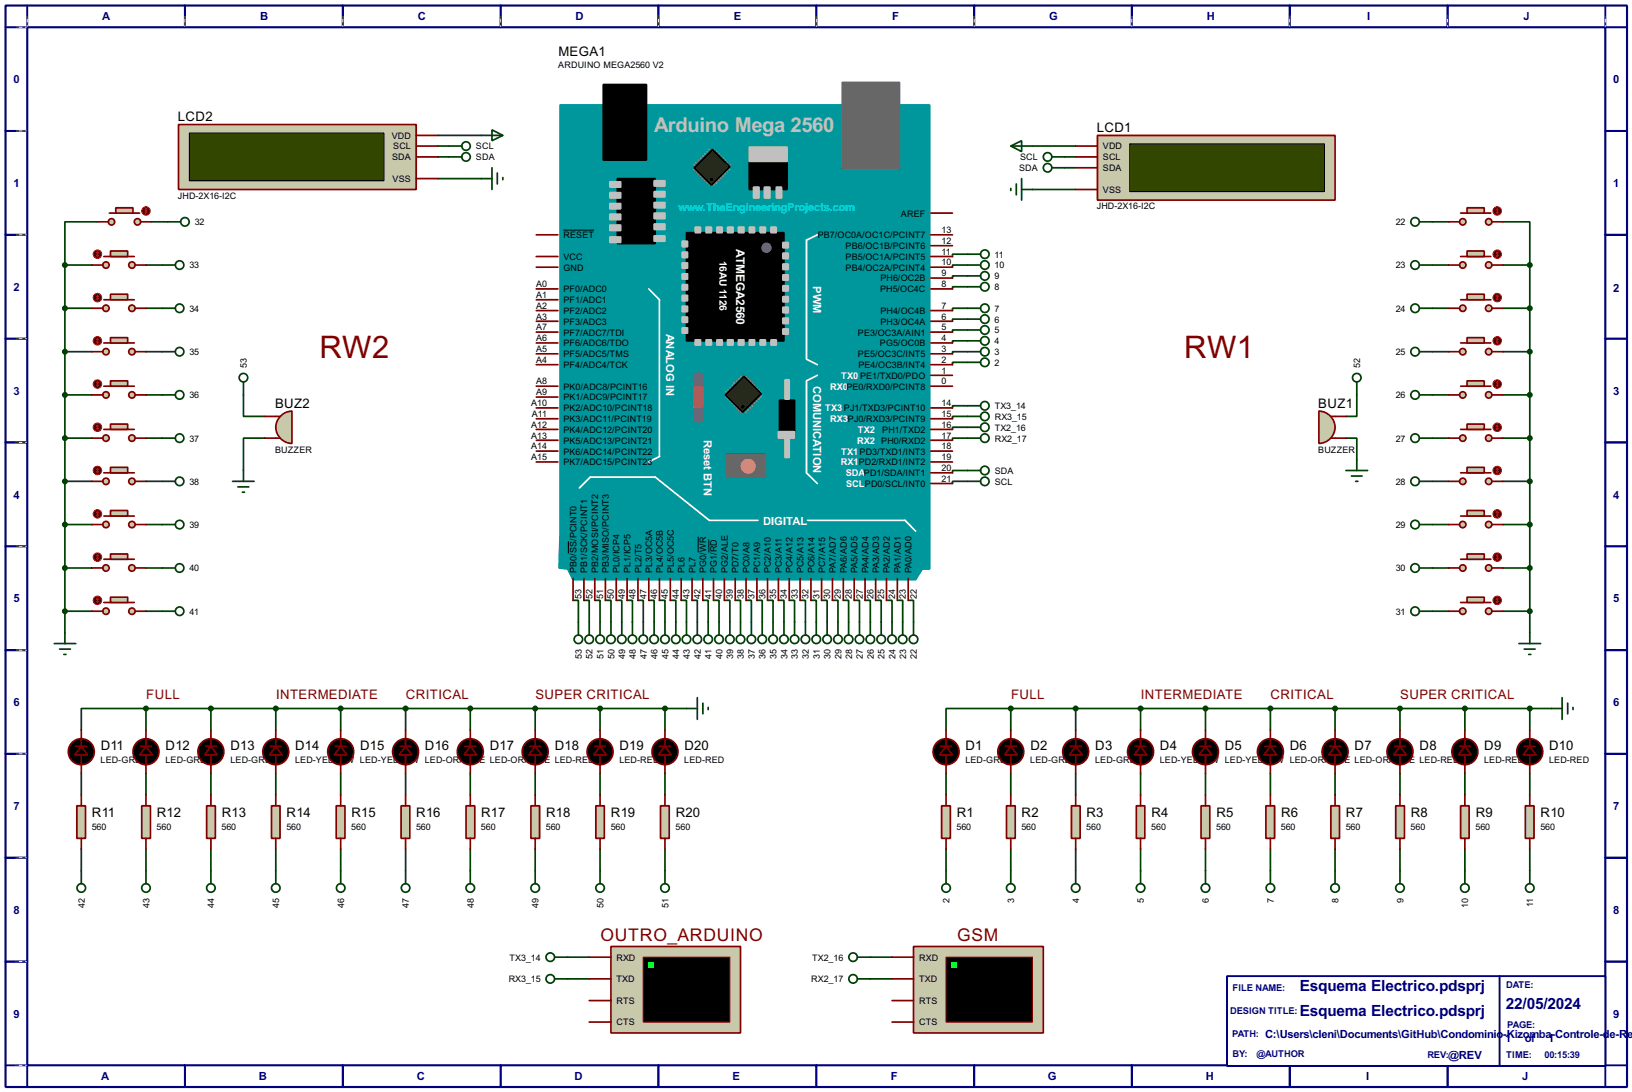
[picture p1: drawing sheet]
<svg xmlns="http://www.w3.org/2000/svg" width="383mm" height="256mm" viewBox="0 0 383 256" stroke-linecap="round" stroke-linejoin="round" font-family="sans-serif">
<defs><g id="words">
<g font-size="8.2" fill="#800000">
<text x="75.1" y="84.2">RW2</text>
<text x="278.3" y="84.2">RW1</text>
</g>
<text font-size="5.4" fill="#c0c0c0" x="153.7" y="31">Arduino Mega 2560</text>
<g font-size="4.6" fill="#800000">
<text x="141.1" y="221">OUTRO_ARDUINO</text>
<text x="224.9" y="221">GSM</text>
</g>
<g font-size="4.1" fill="#000080">
<text x="305.4" y="232.9">Esquema Electrico.pdsprj</text>
<text x="305.4" y="238.7">Esquema Electrico.pdsprj</text>
<text x="353.9" y="236.9">22/05/2024</text>
</g>
<g font-size="3.5">
<text x="131.2" y="13.1">MEGA1</text>
<text x="41.8" y="28.5">LCD2</text>
<text x="257.7" y="31">LCD1</text>
<text x="64.7" y="95.8">BUZ2</text>
<text x="309.8" y="95.8">BUZ1</text>
<text x="23.7" y="176.2">D11</text>
<text x="38.9" y="176.2">D12</text>
<text x="54.2" y="176.2">D13</text>
<text x="69.4" y="176.2">D14</text>
<text x="84.6" y="176.2">D15</text>
<text x="99.9" y="176.2">D16</text>
<text x="115.1" y="176.2">D17</text>
<text x="130.4" y="176.2">D18</text>
<text x="145.6" y="176.2">D19</text>
<text x="160.8" y="176.2">D20</text>
<text x="226.9" y="176.2">D1</text>
<text x="242.1" y="176.2">D2</text>
<text x="257.4" y="176.2">D3</text>
<text x="272.6" y="176.2">D4</text>
<text x="287.8" y="176.2">D5</text>
<text x="303.1" y="176.2">D6</text>
<text x="318.3" y="176.2">D7</text>
<text x="333.6" y="176.2">D8</text>
<text x="348.8" y="176.2">D9</text>
<text x="364" y="176.2">D10</text>
<text x="21.6" y="192">R11</text>
<text x="36.9" y="192">R12</text>
<text x="52.1" y="192">R13</text>
<text x="67.4" y="192">R14</text>
<text x="82.6" y="192">R15</text>
<text x="97.8" y="192">R16</text>
<text x="113.1" y="192">R17</text>
<text x="128.3" y="192">R18</text>
<text x="143.6" y="192">R19</text>
<text x="158.8" y="192">R20</text>
<text x="224.8" y="192">R1</text>
<text x="240.1" y="192">R2</text>
<text x="255.3" y="192">R3</text>
<text x="270.6" y="192">R4</text>
<text x="285.8" y="192">R5</text>
<text x="301" y="192">R6</text>
<text x="316.3" y="192">R7</text>
<text x="331.5" y="192">R8</text>
<text x="346.8" y="192">R9</text>
<text x="362" y="192">R10</text>
</g>
<g font-size="3.5" fill="#800000">
<text x="34.4" y="164.2">FULL</text>
<text x="64.9" y="164.2">INTERMEDIATE</text>
<text x="95.4" y="164.2">CRITICAL</text>
<text x="125.8" y="164.2">SUPER CRITICAL</text>
<text x="237.6" y="164.2">FULL</text>
<text x="268.1" y="164.2">INTERMEDIATE</text>
<text x="298.6" y="164.2">CRITICAL</text>
<text x="329" y="164.2">SUPER CRITICAL</text>
</g>
<text font-size="3.2" fill="#fff" x="173" y="58.5" transform="rotate(90 173 58.5)">ATMEGA2560</text>
<g font-size="3" fill="#000080">
<text x="24" y="4.6">A</text>
<text x="61.1" y="4.6">B</text>
<text x="98.2" y="4.6">C</text>
<text x="135.2" y="4.6">D</text>
<text x="172.4" y="4.6">E</text>
<text x="209.6" y="4.6">F</text>
<text x="246.5" y="4.6">G</text>
<text x="283.6" y="4.6">H</text>
<text x="321.2" y="4.6">I</text>
<text x="358" y="4.6">J</text>
<text x="3.2" y="19.5">0</text>
<text x="379.1" y="19.5">0</text>
<text x="3.2" y="44">1</text>
<text x="379.1" y="44">1</text>
<text x="3.2" y="68.4">2</text>
<text x="379.1" y="68.6">2</text>
<text x="3.2" y="92.7">3</text>
<text x="379.1" y="92.7">3</text>
<text x="3.2" y="117.1">4</text>
<text x="379.1" y="117.1">4</text>
<text x="3.2" y="141.5">5</text>
<text x="379.1" y="141.5">5</text>
<text x="3.2" y="165.9">6</text>
<text x="379.1" y="165.9">6</text>
<text x="3.2" y="190.3">7</text>
<text x="379.1" y="190.3">7</text>
<text x="3.2" y="214.7">8</text>
<text x="379.1" y="214.7">8</text>
<text x="3.2" y="239.1">9</text>
<text x="379.1" y="239.1">9</text>
<text x="297.2" y="243.8">C:\Users\cleni\Documents\GitHub\Condominio</text>
<text x="353.2" y="243.8">-Kizomba-Controle-de-R</text>
<text x="353.7" y="244.8">1</text>
<text x="358.3" y="244.8">of</text>
<text x="363.8" y="244.8">1</text>
<text x="382.4" y="243.8">e</text>
<text x="340.3" y="248.8">@REV</text>
<text x="23.8" y="253.8">A</text>
<text x="60.8" y="253.8">B</text>
<text x="97.9" y="253.8">C</text>
<text x="135" y="253.8">D</text>
<text x="172.1" y="253.8">E</text>
<text x="209.3" y="253.8">F</text>
<text x="246.2" y="253.8">G</text>
<text x="283.3" y="253.8">H</text>
<text x="321" y="253.8">I</text>
<text x="357.7" y="253.8">J</text>
</g>
<text font-size="3" fill="#0ff" x="159.4" y="49.5">www.TheEngineeringProjects.com</text>
<g font-size="3" fill="#fff">
<text x="191.1" y="67.2" transform="rotate(90 191.1 67.2)">PWM</text>
<text x="156.5" y="78.3" transform="rotate(90 156.5 78.3)">ANALOG IN</text>
<text x="191.1" y="90.6" transform="rotate(90 191.1 90.6)">COMUNICATION</text>
<text x="165.4" y="103.4" transform="rotate(90 165.4 103.4)">Reset BTN</text>
<text x="179.3" y="123.2">DIGITAL</text>
</g>
<text font-size="2.7" fill="#fff" x="169" y="61.3" transform="rotate(90 169 61.3)">16AU 1126</text>
<g font-size="2.5" fill="#fff">
<text x="197.7" y="88.9">TX0PE1/TXD0/PDO</text>
<text x="195.1" y="91.5">RX0PE0/RXD0/PCINT8</text>
<text x="193.9" y="96.6">TX3PJ1/TXD3/PCINT10</text>
<text x="195.1" y="99.2">RX3PJ0/RXD3/PCINT9</text>
<text x="201.5" y="101.7">TX2</text>
<text x="197.7" y="106.8">TX1PD3/TXD1/INT3</text>
<text x="201.4" y="104.2">RX2 PH0/RXD2</text>
<text x="197.6" y="109.3">RX1PD2/RXD1/INT2</text>
<text x="198.7" y="111.9">SDAPD1/SDA/INT1</text>
<text x="198.8" y="114.4">SCLPD0/SCL/INT0</text>
</g>
<g font-size="2.5" fill="#000080">
<text x="289.6" y="232.7">FILE NAME:</text>
<text x="353.9" y="232.1">DATE:</text>
<text x="289" y="238.2">DESIGN TITLE:</text>
<text x="289.5" y="243.6">PATH:</text>
<text x="354.1" y="241.5">PAGE:</text>
<text x="289.6" y="248.4">BY:</text>
<text x="295.2" y="248.4">@AUTHOR</text>
<text x="335.4" y="248.6">REV:</text>
<text x="353.9" y="248.6">TIME:</text>
<text x="362.9" y="248.6">00:15:39</text>
</g>
<g font-size="2.4">
<text x="131.2" y="16.1">ARDUINO MEGA2560 V2</text>
<text x="92" y="32.6">VDD</text>
<text x="92.4" y="35.1">SCL</text>
<text x="111.8" y="35.1">SCL</text>
<text x="259.1" y="35.1">VDD</text>
<text x="92.1" y="37.7">SDA</text>
<text x="111.8" y="37.7">SDA</text>
<text x="239.4" y="40.2">SDA</text>
<text x="239.7" y="37.7">SCL</text>
<text x="259.1" y="37.7">SCL</text>
<text x="259.1" y="40.2">SDA</text>
<text x="41.8" y="46.7">JHD-2X16-I2C</text>
<text x="92.2" y="42.7">VSS</text>
<text x="259.1" y="45.3">VSS</text>
<text x="45.8" y="52.9">32</text>
<text x="211.7" y="50.8">AREF</text>
<text x="257.7" y="49.2">JHD-2X16-I2C</text>
<text x="328" y="52.9">22</text>
<text x="132.4" y="56">RESET</text>
<text x="192.1" y="56">PB7/OC0A/OC1C/PCINT7</text>
<text x="198.7" y="58.5">PB6/OC1B/PCINT6</text>
<text x="221.3" y="59.9">11</text>
<text x="221.3" y="57.3">12</text>
<text x="221.3" y="54.7">13</text>
<text x="44.5" y="63.1">33</text>
<text x="132.4" y="61">VCC</text>
<text x="132.4" y="63.5">GND</text>
<text x="198.7" y="63.5">PB4/OC2A/PCINT4</text>
<text x="198.7" y="61">PB5/OC1A/PCINT5</text>
<text x="221.3" y="64.9">9</text>
<text x="221.3" y="62.4">10</text>
<text x="233.7" y="65.6">9</text>
<text x="233.7" y="63.1">10</text>
<text x="233.7" y="60.5">11</text>
<text x="328" y="63.1">23</text>
<text x="126" y="70">A1</text>
<text x="126" y="67.4">A0</text>
<text x="132.4" y="71.2">PF1/ADC1</text>
<text x="132.4" y="68.7">PF0/ADC0</text>
<text x="206.8" y="68.7">PH5/OC4C</text>
<text x="206.9" y="66.1">PH6/OC2B</text>
<text x="221.3" y="67.4">8</text>
<text x="233.7" y="68.1">8</text>
<text x="44.5" y="73.2">34</text>
<text x="126" y="77.6">A7</text>
<text x="126" y="75.1">A3</text>
<text x="126" y="72.6">A2</text>
<text x="132.4" y="76.2">PF3/ADC3</text>
<text x="132.4" y="73.7">PF2/ADC2</text>
<text x="206.9" y="76.2">PH3/OC4A</text>
<text x="206.9" y="73.7">PH4/OC4B</text>
<text x="221.3" y="77.6">5</text>
<text x="221.3" y="75.1">6</text>
<text x="221.3" y="72.6">7</text>
<text x="233.7" y="75.8">6</text>
<text x="233.7" y="73.2">7</text>
<text x="328" y="73.2">24</text>
<text x="44.5" y="83.4">35</text>
<text x="126" y="80.2">A6</text>
<text x="126" y="82.7">A5</text>
<text x="132.4" y="78.8">PF7/ADC7/TDI</text>
<text x="132.4" y="81.4">PF6/ADC6/TDO</text>
<text x="132.4" y="83.9">PF5/ADC5/TMS</text>
<text x="201.6" y="83.9">PE5/OC3C/INT5</text>
<text x="201.6" y="78.8">PE3/OC3A/AIN1</text>
<text x="206.7" y="81.4">PG5/OC0B</text>
<text x="221.3" y="82.7">3</text>
<text x="221.3" y="80.2">4</text>
<text x="233.7" y="83.4">3</text>
<text x="233.7" y="80.8">4</text>
<text x="233.7" y="78.3">5</text>
<text x="328" y="83.4">25</text>
<text x="58" y="86.4" transform="rotate(-90 58 86.4)">53</text>
<text x="126" y="85.3">A4</text>
<text x="132.4" y="86.4">PF4/ADC4/TCK</text>
<text x="201.7" y="86.4">PE4/OC3B/INT4</text>
<text x="221.3" y="87.8">1</text>
<text x="221.3" y="85.3">2</text>
<text x="233.7" y="85.9">2</text>
<text x="319.6" y="86.4" transform="rotate(-90 319.6 86.4)">52</text>
<text x="44.5" y="93.6">36</text>
<text x="124.8" y="95.4">A10</text>
<text x="126" y="92.9">A9</text>
<text x="126" y="90.3">A8</text>
<text x="132.4" y="94.1">PK1/ADC9/PCINT17</text>
<text x="132.4" y="91.5">PK0/ADC8/PCINT16</text>
<text x="221.3" y="95.4">14</text>
<text x="221.3" y="90.3">0</text>
<text x="328" y="93.6">26</text>
<text x="124.8" y="100.5">A12</text>
<text x="125" y="98">A11</text>
<text x="132.4" y="101.7">PK4/ADC12/PCINT20</text>
<text x="132.4" y="99.2">PK3/ADC11/PCINT19</text>
<text x="132.4" y="96.6">PK2/ADC10/PCINT18</text>
<text x="207.3" y="101.7">PH1/TXD2</text>
<text x="221.3" y="100.5">16</text>
<text x="221.3" y="98">15</text>
<text x="233.7" y="96.1">TX3_14</text>
<text x="233.7" y="98.6">RX3_15</text>
<text x="233.7" y="101.2">TX2_16</text>
<text x="44.5" y="103.7">37</text>
<text x="64.6" y="106.4">BUZZER</text>
<text x="124.8" y="105.6">A14</text>
<text x="124.8" y="103">A13</text>
<text x="132.4" y="106.8">PK6/ADC14/PCINT22</text>
<text x="132.4" y="104.2">PK5/ADC13/PCINT21</text>
<text x="221.3" y="105.6">18</text>
<text x="221.3" y="103">17</text>
<text x="233.7" y="103.7">RX2_17</text>
<text x="309.7" y="106.4">BUZZER</text>
<text x="328" y="103.7">27</text>
<text x="44.5" y="113.9">38</text>
<text x="124.8" y="108.1">A15</text>
<text x="132.4" y="109.3">PK7/ADC15/PCINT23</text>
<text x="221.3" y="113.2">21</text>
<text x="221.3" y="110.7">20</text>
<text x="221.3" y="108.1">19</text>
<text x="233.7" y="111.3">SDA</text>
<text x="233.7" y="113.9">SCL</text>
<text x="328" y="113.9">28</text>
<text x="44.5" y="124">39</text>
<text x="328" y="124">29</text>
<text x="44.5" y="134.2">40</text>
<text x="135.5" y="134.6" transform="rotate(-90 135.5 134.6)">PB0/SS/PCINT0</text>
<text x="138" y="134.6" transform="rotate(-90 138 134.6)">PB1/SCK/PCINT1</text>
<text x="140.6" y="134.6" transform="rotate(-90 140.6 134.6)">PB2/MOSI/PCINT2</text>
<text x="143.1" y="134.6" transform="rotate(-90 143.1 134.6)">PB3/MISO/PCINT3</text>
<text x="145.6" y="134.6" transform="rotate(-90 145.6 134.6)">PL0/ICP4</text>
<text x="148.2" y="134.6" transform="rotate(-90 148.2 134.6)">PL1/ICP5</text>
<text x="150.7" y="134.6" transform="rotate(-90 150.7 134.6)">PL2/T5</text>
<text x="153.3" y="134.6" transform="rotate(-90 153.3 134.6)">PL3/OC5A</text>
<text x="155.8" y="134.6" transform="rotate(-90 155.8 134.6)">PL4/OC5B</text>
<text x="158.3" y="134.6" transform="rotate(-90 158.3 134.6)">PL5/OC5C</text>
<text x="160.9" y="134.6" transform="rotate(-90 160.9 134.6)">PL6</text>
<text x="163.4" y="134.6" transform="rotate(-90 163.4 134.6)">PL7</text>
<text x="166" y="134.6" transform="rotate(-90 166 134.6)">PG0/WR</text>
<text x="168.5" y="134.6" transform="rotate(-90 168.5 134.6)">PG1/RD</text>
<text x="171" y="134.6" transform="rotate(-90 171 134.6)">PG2/ALE</text>
<text x="173.6" y="134.6" transform="rotate(-90 173.6 134.6)">PD7/T0</text>
<text x="176.1" y="134.6" transform="rotate(-90 176.1 134.6)">PC0/A8</text>
<text x="178.7" y="134.6" transform="rotate(-90 178.7 134.6)">PC1/A9</text>
<text x="181.2" y="134.6" transform="rotate(-90 181.2 134.6)">PC2/A10</text>
<text x="183.7" y="134.6" transform="rotate(-90 183.7 134.6)">PC3/A11</text>
<text x="186.3" y="134.6" transform="rotate(-90 186.3 134.6)">PC4/A12</text>
<text x="188.8" y="134.6" transform="rotate(-90 188.8 134.6)">PC5/A13</text>
<text x="191.4" y="134.6" transform="rotate(-90 191.4 134.6)">PC6/A14</text>
<text x="193.9" y="134.6" transform="rotate(-90 193.9 134.6)">PC7/A15</text>
<text x="196.4" y="134.6" transform="rotate(-90 196.4 134.6)">PA7/AD7</text>
<text x="199" y="134.6" transform="rotate(-90 199 134.6)">PA6/AD6</text>
<text x="201.5" y="134.6" transform="rotate(-90 201.5 134.6)">PA5/AD5</text>
<text x="204.1" y="134.6" transform="rotate(-90 204.1 134.6)">PA4/AD4</text>
<text x="206.6" y="134.6" transform="rotate(-90 206.6 134.6)">PA3/AD3</text>
<text x="209.1" y="134.6" transform="rotate(-90 209.1 134.6)">PA2/AD2</text>
<text x="211.7" y="134.6" transform="rotate(-90 211.7 134.6)">PA1/AD1</text>
<text x="214.2" y="134.6" transform="rotate(-90 214.2 134.6)">PA0/AD0</text>
<text x="328" y="134.2">30</text>
<text x="136.7" y="140.8" transform="rotate(-90 136.7 140.8)">53</text>
<text x="139.2" y="140.8" transform="rotate(-90 139.2 140.8)">52</text>
<text x="141.8" y="140.8" transform="rotate(-90 141.8 140.8)">51</text>
<text x="144.3" y="140.8" transform="rotate(-90 144.3 140.8)">50</text>
<text x="146.8" y="140.8" transform="rotate(-90 146.8 140.8)">49</text>
<text x="149.4" y="140.8" transform="rotate(-90 149.4 140.8)">48</text>
<text x="151.9" y="140.8" transform="rotate(-90 151.9 140.8)">47</text>
<text x="154.5" y="140.8" transform="rotate(-90 154.5 140.8)">46</text>
<text x="157" y="140.8" transform="rotate(-90 157 140.8)">45</text>
<text x="159.5" y="140.8" transform="rotate(-90 159.5 140.8)">44</text>
<text x="162.1" y="140.8" transform="rotate(-90 162.1 140.8)">43</text>
<text x="164.6" y="140.8" transform="rotate(-90 164.6 140.8)">42</text>
<text x="167.2" y="140.8" transform="rotate(-90 167.2 140.8)">41</text>
<text x="169.7" y="140.8" transform="rotate(-90 169.7 140.8)">40</text>
<text x="172.2" y="140.8" transform="rotate(-90 172.2 140.8)">39</text>
<text x="174.8" y="140.8" transform="rotate(-90 174.8 140.8)">38</text>
<text x="177.3" y="140.8" transform="rotate(-90 177.3 140.8)">37</text>
<text x="179.9" y="140.8" transform="rotate(-90 179.9 140.8)">36</text>
<text x="182.4" y="140.8" transform="rotate(-90 182.4 140.8)">35</text>
<text x="184.9" y="140.8" transform="rotate(-90 184.9 140.8)">34</text>
<text x="187.5" y="140.8" transform="rotate(-90 187.5 140.8)">33</text>
<text x="190" y="140.8" transform="rotate(-90 190 140.8)">32</text>
<text x="192.6" y="140.8" transform="rotate(-90 192.6 140.8)">31</text>
<text x="195.1" y="140.8" transform="rotate(-90 195.1 140.8)">30</text>
<text x="197.6" y="140.8" transform="rotate(-90 197.6 140.8)">29</text>
<text x="200.2" y="140.8" transform="rotate(-90 200.2 140.8)">28</text>
<text x="202.7" y="140.8" transform="rotate(-90 202.7 140.8)">27</text>
<text x="205.3" y="140.8" transform="rotate(-90 205.3 140.8)">26</text>
<text x="207.8" y="140.8" transform="rotate(-90 207.8 140.8)">25</text>
<text x="210.3" y="140.8" transform="rotate(-90 210.3 140.8)">24</text>
<text x="212.9" y="140.8" transform="rotate(-90 212.9 140.8)">23</text>
<text x="215.4" y="140.8" transform="rotate(-90 215.4 140.8)">22</text>
<text x="44.5" y="144.4">41</text>
<text x="328" y="144.4">31</text>
<text x="136.7" y="154.8" transform="rotate(-90 136.7 154.8)">53</text>
<text x="139.3" y="154.8" transform="rotate(-90 139.3 154.8)">52</text>
<text x="141.8" y="154.7" transform="rotate(-90 141.8 154.7)">51</text>
<text x="144.4" y="154.8" transform="rotate(-90 144.4 154.8)">50</text>
<text x="146.9" y="154.8" transform="rotate(-90 146.9 154.8)">49</text>
<text x="149.4" y="154.8" transform="rotate(-90 149.4 154.8)">48</text>
<text x="152" y="154.8" transform="rotate(-90 152 154.8)">47</text>
<text x="154.5" y="154.7" transform="rotate(-90 154.5 154.7)">46</text>
<text x="157.1" y="154.8" transform="rotate(-90 157.1 154.8)">45</text>
<text x="159.6" y="154.8" transform="rotate(-90 159.6 154.8)">44</text>
<text x="162.1" y="154.8" transform="rotate(-90 162.1 154.8)">43</text>
<text x="164.7" y="154.8" transform="rotate(-90 164.7 154.8)">42</text>
<text x="167.2" y="154.7" transform="rotate(-90 167.2 154.7)">41</text>
<text x="169.8" y="154.8" transform="rotate(-90 169.8 154.8)">40</text>
<text x="172.3" y="154.8" transform="rotate(-90 172.3 154.8)">39</text>
<text x="174.8" y="154.8" transform="rotate(-90 174.8 154.8)">38</text>
<text x="177.4" y="154.8" transform="rotate(-90 177.4 154.8)">37</text>
<text x="179.9" y="154.7" transform="rotate(-90 179.9 154.7)">36</text>
<text x="182.5" y="154.8" transform="rotate(-90 182.5 154.8)">35</text>
<text x="185" y="154.8" transform="rotate(-90 185 154.8)">34</text>
<text x="187.5" y="154.8" transform="rotate(-90 187.5 154.8)">33</text>
<text x="190.1" y="154.8" transform="rotate(-90 190.1 154.8)">32</text>
<text x="192.6" y="154.8" transform="rotate(-90 192.6 154.8)">31</text>
<text x="195.2" y="154.8" transform="rotate(-90 195.2 154.8)">30</text>
<text x="197.7" y="154.8" transform="rotate(-90 197.7 154.8)">29</text>
<text x="200.2" y="154.8" transform="rotate(-90 200.2 154.8)">28</text>
<text x="202.8" y="154.8" transform="rotate(-90 202.8 154.8)">27</text>
<text x="205.3" y="154.8" transform="rotate(-90 205.3 154.8)">26</text>
<text x="207.9" y="154.7" transform="rotate(-90 207.9 154.7)">25</text>
<text x="210.4" y="154.8" transform="rotate(-90 210.4 154.8)">24</text>
<text x="212.9" y="154.7" transform="rotate(-90 212.9 154.7)">23</text>
<text x="215.5" y="154.8" transform="rotate(-90 215.5 154.8)">22</text>
<text x="23.6" y="179.1">LED-GREEN</text>
<text x="38.9" y="179.1">LED-GREEN</text>
<text x="54.1" y="179.1">LED-GREEN</text>
<text x="69.3" y="179.1">LED-YELLOW LED-YELLOW LED-ORANGE LED-ORANGE LED-RED</text>
<text x="145.5" y="179.1">LED-RED</text>
<text x="160.8" y="179.1">LED-RED</text>
<text x="226.8" y="179.1">LED-GREEN</text>
<text x="242.1" y="179.1">LED-GREEN</text>
<text x="257.3" y="179.1">LED-GREEN</text>
<text x="272.5" y="179.1">LED-YELLOW LED-YELLOW LED-ORANGE LED-ORANGE LED-RED</text>
<text x="348.7" y="179.1">LED-RED</text>
<text x="364" y="179.1">LED-RED</text>
<text x="21.6" y="194.9">560</text>
<text x="36.8" y="194.9">560</text>
<text x="52.1" y="194.9">560</text>
<text x="67.3" y="194.9">560</text>
<text x="82.6" y="194.9">560</text>
<text x="97.8" y="194.9">560</text>
<text x="113" y="194.9">560</text>
<text x="128.3" y="194.9">560</text>
<text x="143.5" y="194.9">560</text>
<text x="158.8" y="194.9">560</text>
<text x="224.8" y="194.9">560</text>
<text x="240" y="194.9">560</text>
<text x="255.3" y="194.9">560</text>
<text x="270.5" y="194.9">560</text>
<text x="285.8" y="194.9">560</text>
<text x="301" y="194.9">560</text>
<text x="316.2" y="194.9">560</text>
<text x="331.5" y="194.9">560</text>
<text x="346.7" y="194.9">560</text>
<text x="361.9" y="194.9">560</text>
<text x="19.9" y="213.2" transform="rotate(-90 19.9 213.2)">42</text>
<text x="35.1" y="213.2" transform="rotate(-90 35.1 213.2)">43</text>
<text x="50.4" y="213.2" transform="rotate(-90 50.4 213.2)">44</text>
<text x="65.6" y="213.2" transform="rotate(-90 65.6 213.2)">45</text>
<text x="80.9" y="213.2" transform="rotate(-90 80.9 213.2)">46</text>
<text x="96.1" y="213.2" transform="rotate(-90 96.1 213.2)">47</text>
<text x="111.3" y="213.2" transform="rotate(-90 111.3 213.2)">48</text>
<text x="126.6" y="213.2" transform="rotate(-90 126.6 213.2)">49</text>
<text x="141.8" y="213.2" transform="rotate(-90 141.8 213.2)">50</text>
<text x="157.1" y="213.2" transform="rotate(-90 157.1 213.2)">51</text>
<text x="223.1" y="212" transform="rotate(-90 223.1 212)">2</text>
<text x="238.3" y="212" transform="rotate(-90 238.3 212)">3</text>
<text x="253.6" y="212" transform="rotate(-90 253.6 212)">4</text>
<text x="268.8" y="212" transform="rotate(-90 268.8 212)">5</text>
<text x="284.1" y="212" transform="rotate(-90 284.1 212)">6</text>
<text x="299.3" y="212" transform="rotate(-90 299.3 212)">7</text>
<text x="314.5" y="212" transform="rotate(-90 314.5 212)">8</text>
<text x="329.8" y="212" transform="rotate(-90 329.8 212)">9</text>
<text x="345" y="213.2" transform="rotate(-90 345 213.2)">10</text>
<text x="360.3" y="213" transform="rotate(-90 360.3 213)">11</text>
<text x="119.7" y="225.6">TX3_14</text>
<text x="144.8" y="225.6">RXD</text>
<text x="190.8" y="225.6">TX2_16</text>
<text x="216" y="225.6">RXD</text>
<text x="119.5" y="230.7">RX3_15</text>
<text x="144.8" y="230.7">TXD</text>
<text x="190.6" y="230.7">RX2_17</text>
<text x="216" y="230.7">TXD</text>
<text x="144.8" y="235.8">RTS</text>
<text x="216" y="235.8">RTS</text>
<text x="144.8" y="240.9">CTS</text>
<text x="216" y="240.9">CTS</text>
</g>
</g></defs>
<path d="M1.3 1.3h381v254h-381zM6.4 6.4h370.8v243.8h-370.8z" fill="none" stroke="#000080" stroke-width=".5"/>
<g fill="none" stroke="#000080" stroke-width=".45">
<path d="M6.4 1.3v5.1h-5.1M43.5 1.3v5.1M80.6 1.3v5.1M117.7 1.3v5.1M154.7 1.3v5.1M191.8 1.3v5.1M228.9 1.3v5.1M266 1.3v5.1M303.1 1.3v5.1M340.2 1.3v5.1M377.2 1.3v5.1h5.1M1.3 30.8h5.1"/>
<path d="M377.2 30.8h5.1M1.3 55.2h5.1M377.2 55.2h5.1M1.3 79.6h5.1M377.2 79.6h5.1M1.3 103.9h5.1M377.2 103.9h5.1M1.3 128.3h5.1M377.2 128.3h5.1M1.3 152.7h5.1M377.2 152.7h5.1M1.3 177.1h5.1"/>
<path d="M377.2 177.1h5.1M1.3 201.5h5.1M377.2 201.5h5.1M1.3 225.9h5.1M377.2 225.9h5.1M1.3 250.2h5.1v5.1M43.5 250.2v5.1M80.6 250.2v5.1M117.7 250.2v5.1M154.7 250.2v5.1M191.8 250.2v5.1M228.9 250.2v5.1"/>
<path d="M266 250.2v5.1M303.1 250.2v5.1M340.2 250.2v5.1M382.3 250.2h-5.1v5.1"/>
</g>
<g fill="none" stroke="#fff" stroke-width=".23">
<path d="M3.9 6.4h2.3M6.4 3.9v2.3M43.5 3.9v2.3M80.6 3.9v2.3M117.7 3.9v2.3M154.7 3.9v2.3M191.8 3.9v2.3M228.9 3.9v2.3M266 3.9v2.3M303.1 3.9v2.3M340.2 3.9v2.3M377.2 3.9v2.3"/>
<path d="M3.9 30.8h2.3M3.9 55.2h2.3M3.9 79.6h2.3M3.9 103.9h2.3M3.9 128.3h2.3M3.9 152.7h2.3M3.9 177.1h2.3M3.9 201.5h2.3M3.9 225.9h2.3M3.9 250.2h2.3"/>
</g>
<g fill="none" stroke="#000" stroke-width=".23" stroke-dasharray=".5 1">
<path d="M3.9 6.4h2.3M6.4 3.9v2.3M43.5 3.9v2.3M80.6 3.9v2.3M117.7 3.9v2.3M154.7 3.9v2.3M191.8 3.9v2.3M228.9 3.9v2.3M266 3.9v2.3M303.1 3.9v2.3M340.2 3.9v2.3M377.2 3.9v2.3"/>
<path d="M3.9 30.8h2.3M3.9 55.2h2.3M3.9 79.6h2.3M3.9 103.9h2.3M3.9 128.3h2.3M3.9 152.7h2.3M3.9 177.1h2.3M3.9 201.5h2.3M3.9 225.9h2.3M3.9 250.2h2.3"/>
</g>
<path d="M288.3 229.3h88.9v21.1h-88.9z" fill="#fff" stroke="#000080" stroke-width=".45"/>
<path d="M352.4 229.3v21.1" fill="none" stroke="#000080" stroke-width=".45"/>
<g fill="none" stroke="#004000" stroke-width=".4">
<path d="M102.9 34.3h2.6M102.9 36.9h2.6M102.9 31.8h10.2M242.6 34.3h10.2M250.2 36.9h2.6M250.2 39.4h2.6M22.9 52.1h-7.6v10.2M35.6 52.1h3.8M102.9 42h10.2M227.4 59.7h-3.6v.6M242.6 44.5h10.2M336.6 52.1h3.8"/>
<path d="M353.1 52.1h6.4v10.2M15.3 72.4h6.3M15.3 62.3h6.3M15.3 62.3v86.3M34.3 72.4h3.9M34.3 62.3h3.9M227.4 77.5h-3.6v.5M227.4 75h-3.6v.5M227.4 72.4h-3.6v.6M227.4 67.4h-3.6v.5M227.4 64.8h-3.6v.5M227.4 62.3h-3.6v.5"/>
<path d="M336.6 72.4h3.8M336.6 62.3h3.8M353.1 72.4h6.4M353.1 62.3h6.4M359.5 62.3v86.3M15.3 92.8h6.3M15.3 82.6h6.3M34.3 92.8h3.9M34.3 82.6h3.9M57.2 92.8v5h5.1M227.4 85.1h-3.6v.6M227.4 82.6h-3.6v.5"/>
<path d="M227.4 80.1h-3.6v.5M227.4 95.3h-3.6v.5M227.4 97.8h-3.6v.6M318.8 92.8v5h-2.5M336.6 92.8h3.8M336.6 82.6h3.8M353.1 92.8h6.4M353.1 82.6h6.4M15.3 113.1h6.3M15.3 102.9h6.3M34.3 113.1h3.9M34.3 102.9h3.9"/>
<path d="M62.3 102.9h-5.1v7.6M227.4 110.5h-3.6v.6M227.4 113.1h-3.6v.5M227.4 100.4h-3.6v.5M227.4 102.9h-3.6v.5M316.3 102.9h2.5v5.1M336.6 113.1h3.8M336.6 102.9h3.8M353.1 113.1h6.4M353.1 102.9h6.4M15.3 133.4h6.3M15.3 123.2h6.3"/>
<path d="M34.3 133.4h3.9M34.3 123.2h3.9M336.6 133.4h3.8M336.6 123.2h3.8M353.1 133.4h6.4M353.1 123.2h6.4M15.3 143.6h6.3M34.3 143.6h3.9M134.7 141h1.2v5.1M137.2 141h1.3v5.1M139.8 141h1.2v5.1M142.3 141h1.3v5.1"/>
<path d="M144.8 141h1.3v5.1M147.4 141h1.2v5.1M149.9 141h1.3v5.1M152.5 141h1.2v5.1M155 141h1.3v5.1M157.5 141h1.3v5.1M160.1 141h1.2v5.1M162.6 141h1.3v5.1M165.2 141h1.2v5.1M167.7 141h1.3v5.1M170.2 141h1.3v5.1M172.8 141h1.2v5.1"/>
<path d="M175.3 141h1.3v5.1M177.9 141h1.2v5.1M180.4 141h1.3v5.1M182.9 141h1.3v5.1M185.5 141h1.2v5.1M188 141h1.3v5.1M190.6 141h1.2v5.1M193.1 141h1.3v5.1M195.6 141h1.3v5.1M198.2 141h1.2v5.1M200.7 141h1.3v5.1M203.3 141h1.2v5.1"/>
<path d="M205.8 141h1.3v5.1M208.3 141h1.3v5.1M210.9 141h1.2v5.1M213.4 141h1.3v5.1M336.6 143.6h3.8M353.1 143.6h6.4M34.3 166.4h-15.2v5.1M34.3 166.4h127M34.3 166.4v5.1M49.6 166.4v5.1M64.8 166.4v5.1M80.1 166.4v5.1"/>
<path d="M95.3 166.4v5.1M110.5 166.4v5.1M125.8 166.4v5.1M141 166.4v5.1M156.3 166.4v5.1M237.5 166.4h-15.2v5.1M237.5 166.4v5.1M237.5 166.4h127M252.8 166.4v5.1M268 166.4v5.1M283.3 166.4v5.1M298.5 166.4v5.1"/>
<path d="M313.7 166.4v5.1M329 166.4v5.1M344.2 166.4v5.1M359.5 166.4v5.1M19.1 181.7v5M19.1 199.4v5.1M34.3 181.7v5M34.3 199.4v5.1M49.6 181.7v5M49.6 199.4v5.1M64.8 181.7v5M64.8 199.4v5.1"/>
<path d="M80.1 181.7v5M80.1 199.4v5.1M95.3 181.7v5M95.3 199.4v5.1M110.5 181.7v5M110.5 199.4v5.1M125.8 181.7v5M125.8 199.4v5.1M141 181.7v5M141 199.4v5.1M156.3 181.7v5M156.3 199.4v5.1"/>
<path d="M222.3 181.7v5M222.3 199.4v5.1M237.5 181.7v5M237.5 199.4v5.1M252.8 181.7v5M252.8 199.4v5.1M268 181.7v5M268 199.4v5.1M283.3 181.7v5M283.3 199.4v5.1M298.5 181.7v5M298.5 199.4v5.1"/>
<path d="M313.7 181.7v5M313.7 199.4v5.1M329 181.7v5M329 199.4v5.1M344.2 181.7v5M344.2 199.4v5.1M359.5 181.7v5M359.5 199.4v5.1M133.4 229.9h5.1M133.4 224.8h5.1M204.5 229.9h5.1M204.5 224.8h5.1"/>
</g>
<path d="M131.6 24.7h86.9v109h-1.8l-1.5 2.5h-80.5l-1.3-2.5-2-.3 .2-8.1z" fill-rule="evenodd" fill="#00979c" stroke="#00979c" stroke-width=".4"/>
<path d="M192.1 55.2l-2.6 1.2v28l2.6 1.3M152.5 67.9l2.5 2.5v36.8l-2.5 1.3M192.1 88.2l-2.6 1.3v21.6l2.6 2.5M136.2 114.6l2.5-2.5h15.3l12.7 10.1h11.4M189.8 122.2h22.9l2.5 2.6" fill="none" stroke="#fff" stroke-width=".4"/>
<path d="M161.3 54.7h22.9v25.4h-22.9z" fill="#000" stroke="#000" stroke-width=".4"/>
<g fill="#c0c0c0" stroke="#c0c0c0" stroke-width=".4">
<path d="M160.3 56.7h1.3v1.3h-1.3z"/>
<path d="M160.3 59.2h1.3v1.3h-1.3z"/>
<path d="M160.3 61.8h1.3v1.2h-1.3z"/>
<path d="M160.3 64.3h1.3v1.3h-1.3z"/>
<path d="M160.3 66.9h1.3v1.2h-1.3z"/>
<path d="M160.3 69.4h1.3v1.3h-1.3z"/>
<path d="M160.3 71.9h1.3v1.3h-1.3z"/>
<path d="M160.3 74.5h1.3v1.2h-1.3z"/>
<path d="M160.3 77h1.3v1.3h-1.3z"/>
<path d="M184 57h1.2v1.2h-1.2z"/>
<path d="M184 59.5h1.2v1.3h-1.2z"/>
<path d="M184 62h1.2v1.3h-1.2z"/>
<path d="M184 64.6h1.2v1.2h-1.2z"/>
<path d="M184 67.1h1.2v1.3h-1.2z"/>
<path d="M184 69.7h1.2v1.2h-1.2z"/>
<path d="M184 72.2h1.2v1.3h-1.2z"/>
<path d="M184 74.7h1.2v1.3h-1.2z"/>
<path d="M184 77.3h1.2v1.2h-1.2z"/>
<path d="M181.2 53.4h1.2v1.3h-1.2z"/>
<path d="M178.6 53.4h1.3v1.3h-1.3z"/>
<path d="M176.1 53.4h1.2v1.3h-1.2z"/>
<path d="M173.5 53.4h1.3v1.3h-1.3z"/>
<path d="M171 53.4h1.3v1.3h-1.3z"/>
<path d="M168.5 53.4h1.2v1.3h-1.2z"/>
<path d="M165.9 53.4h1.3v1.3h-1.3z"/>
<path d="M163.4 53.4h1.2v1.3h-1.2z"/>
<path d="M181.2 79.8h1.2v1.3h-1.2z"/>
<path d="M178.6 79.8h1.3v1.3h-1.3z"/>
<path d="M176.1 79.8h1.2v1.3h-1.2z"/>
<path d="M173.5 79.8h1.3v1.3h-1.3z"/>
<path d="M171 79.8h1.3v1.3h-1.3z"/>
<path d="M168.5 79.8h1.2v1.3h-1.2z"/>
<path d="M165.9 79.8h1.3v1.3h-1.3z"/>
<path d="M163.4 79.8h1.2v1.3h-1.2z"/>
</g>
<path d="M170.7 106.7h9.2v5.4h-9.2z" fill="#686767" stroke="#686767" stroke-width=".4"/>
<circle cx="175.8" cy="109.5" r="1.55" fill="#ff8080" stroke="#ff8080" stroke-width=".4"/>
<g fill="none" stroke="#808080" stroke-width=".45">
<path d="M170.5 92l.5 .5M171 91.5l.5 .5M171 92.8l-.5 .5M171.5 91l.5 .5M171.5 93.3l-.5 .5M172 90.5l.5 .5M172 93.8l-.5 .5M172.5 90l.5 .5M172.5 94.3l-.5 .5M173 89.5l.5 .5M173 94.8l-.5 .5M173.5 89l.5 .5"/>
<path d="M173.5 95.3l-.5 .5M174 88.4l.6 .6M174 95.8l-.5 .5M174.6 96.3l-.6 .5M174.8 96.3l.5 .5M175.3 95.8l.5 .5M175.3 88.4l-.5 .6M175.8 95.3l.5 .5M175.8 89l-.5 .5M176.3 94.8l.5 .5M176.3 89.5l-.5 .5M176.8 94.3l.5 .5"/>
<path d="M176.8 90l-.5 .5M177.3 93.8l.6 .5M177.3 90.5l-.5 .5M177.9 93.3l.5 .5M177.9 91l-.6 .5M178.4 92.8l.5 .5M178.4 91.5l-.5 .5M178.9 92l-.5 .5"/>
</g>
<path d="M174.8 88.4l4.1 4.1-4.3 4.3-4.1-4z" fill-rule="evenodd" fill="#2c2c2c" stroke="#000" stroke-width=".4"/>
<circle cx="174.5" cy="95.6" r=".3" fill="#000" stroke="#000" stroke-width=".23"/>
<circle cx="180.1" cy="58.2" r="1.1" fill="#757575" stroke="#757575" stroke-width=".23"/>
<path d="M176.1 38.2h8.9v6.3h-8.9zM145.1 42h8.9v15.2h-8.9zM183.2 94h3.5v8.9h-3.5z" fill="#000" stroke="#000" stroke-width=".4"/>
<g fill="#c0c0c0" stroke="#c0c0c0" stroke-width=".4">
<path d="M143.3 42.7h2.6v1.3h-2.6z"/>
<path d="M143.3 45.3h2.6v1.2h-2.6z"/>
<path d="M143.3 47.8h2.6v1.3h-2.6z"/>
<path d="M143.3 50.3h2.6v1.3h-2.6z"/>
<path d="M143.3 52.9h2.6v1.3h-2.6z"/>
<path d="M143.3 55.7h2.6v1.3h-2.6z"/>
<path d="M153.7 42.5h2.6v1.2h-2.6z"/>
<path d="M153.7 45h2.6v1.3h-2.6z"/>
<path d="M153.7 47.6h2.6v1.2h-2.6z"/>
<path d="M153.7 50.1h2.6v1.3h-2.6z"/>
<path d="M153.7 52.6h2.6v1.3h-2.6z"/>
<path d="M153.7 55.4h2.6v1.3h-2.6z"/>
<path d="M182.9 101.4h3.8v1.5h-3.8z"/>
<path d="M184.5 89.2h1v4.6h-1z"/>
<path d="M184.5 102.9h1v4.6h-1z"/>
<path d="M177.1 44h1.3v2.5h-1.3z"/>
<path d="M179.6 44h1.3v2.5h-1.3z"/>
<path d="M182.4 44h1.3v2.5h-1.3z"/>
<path d="M176.1 34.6h8.9v3.3h-8.9z"/>
</g>
<path d="M164.1 88.7v9.4" fill="none" stroke="#757575" stroke-width="2.6"/>
<path d="M163.1 91h2.1v4.6h-2.1z" fill="#ff8000" stroke="#ff8000" stroke-width=".4"/>
<path d="M197.9 19.4h13.5v20.3h-13.5z" fill="#686767" stroke="#686767" stroke-width=".4"/>
<g fill="none" stroke="#808080" stroke-width=".45">
<path d="M163.1 38.7l.5 .5M163.6 38.2l.5 .5M163.6 39.4l-.5 .5M164.1 37.6l.5 .6M164.1 39.9l-.5 .5M164.6 37.1l.6 .5M165.2 36.6l.5 .5M165.7 36.1l.5 .5M166.2 35.6l.5 .5M166.7 35.1l.5 .5M167.9 35.1l-.5 .5M168.5 35.6l-.6 .5"/>
<path d="M169 36.1l-.5 .5M169.5 36.6l-.5 .5M170 37.1l-.5 .5M170.5 39.9l.5 .5M170.5 37.6l-.5 .6M171 39.4l.5 .5M171 38.2l-.5 .5M171.5 38.7l-.5 .5M164.6 40.4l-.5 .5M165.2 40.9l-.6 .6M165.7 41.5l-.5 .5M166.2 42l-.5 .5"/>
<path d="M166.7 42.5l-.5 .5M167.2 43l-.5 .5M167.4 43l.5 .5M167.9 42.5l.6 .5M168.5 42l.5 .5M169 41.5l.5 .5M169.5 40.9l.5 .6M170 40.4l.5 .5"/>
</g>
<path d="M163.1 39.4l4.3-4.3 4.1 4.1-4.3 4.3z" fill-rule="evenodd" fill="#2c2c2c" stroke="#000" stroke-width=".4"/>
<circle cx="167.1" cy="42.2" r=".3" fill="#000" stroke="#000" stroke-width=".23"/>
<path d="M141.8 19.9h10.1v17.7h-10.1z" fill="#000" stroke="#000" stroke-width=".4"/>
<g fill="none" stroke="#800000" stroke-width=".4">
<path d="M126 55.2h5.1M218.7 57.7h5.1M218.7 55.2h5.1M218.7 50.1h5.1M126 78h5.1M126 75.5h5.1M126 73h5.1M126 67.9h5.1M126 62.8h5.1M126 60.3h5.1M126 70.4h5.1M218.7 78h5.1"/>
<path d="M218.7 75.5h5.1M218.7 73h5.1M218.7 67.9h5.1M218.7 65.3h5.1M218.7 62.8h5.1M218.7 60.3h5.1M126 98.4h5.1M126 95.8h5.1M126 90.7h5.1M126 85.7h5.1M126 83.1h5.1M126 80.6h5.1"/>
<path d="M126 93.3h5.1M218.7 98.4h5.1M218.7 95.8h5.1M218.7 90.7h5.1M218.7 88.2h5.1M218.7 85.7h5.1M218.7 83.1h5.1M218.7 80.6h5.1M126 108.5h5.1M126 106h5.1M126 103.4h5.1M126 100.9h5.1"/>
<path d="M218.7 113.6h5.1M218.7 111.1h5.1M218.7 108.5h5.1M218.7 106h5.1M218.7 103.4h5.1M218.7 100.9h5.1M134.7 135.9v5.1M137.2 135.9v5.1M139.8 135.9v5.1M142.3 135.9v5.1M144.8 135.9v5.1M147.4 135.9v5.1"/>
<path d="M149.9 135.9v5.1M152.5 135.9v5.1M155 135.9v5.1M157.5 135.9v5.1M160.1 135.9v5.1M162.6 135.9v5.1M165.2 135.9v5.1M167.7 135.9v5.1M170.2 135.9v5.1M172.8 135.9v5.1M175.3 135.9v5.1M177.9 135.9v5.1"/>
<path d="M180.4 135.9v5.1M182.9 135.9v5.1M185.5 135.9v5.1M188 135.9v5.1M190.6 135.9v5.1M193.1 135.9v5.1M195.6 135.9v5.1M198.2 135.9v5.1M200.7 135.9v5.1M203.3 135.9v5.1M205.8 135.9v5.1M208.3 135.9v5.1"/>
<path d="M210.9 135.9v5.1M213.4 135.9v5.1"/>
</g>
<path d="M132.4 54.1h7.2M133.6 127.1v2.9M164.1 126.1v3.7M166.6 126.7v3.1" fill="none" stroke="#000" stroke-width=".23"/>
<g fill="#c8c8aa" stroke="#800000" stroke-width=".4">
<circle cx="349.8" cy="52.1" r=".75"/>
<circle cx="343.7" cy="52.1" r=".75"/>
</g>
<path d="M343.2 50.1h7.1" fill="none" stroke="#800000" stroke-width=".4"/>
<path d="M344.7 48.8h4.1v1.3h-4.1z" fill="#c8c8aa" stroke="#800000" stroke-width=".4"/>
<path d="M340.4 52.1h2.6M350.6 52.1h2.5" fill="none" stroke="#800000" stroke-width=".4"/>
<circle cx="351.8" cy="49.6" r="1" fill="#400000" stroke="#f00" stroke-width=".23"/>
<path d="M351.6 49.8l.2 .3M351.8 49.1v1M351.8 49.1l-.2 .2M351.8 49.1l.3 .2M352.1 49.8l-.3 .3" fill="none" stroke="#f00" stroke-width=".23"/>
<g fill="#c8c8aa" stroke="#800000" stroke-width=".4">
<circle cx="349.8" cy="62.3" r=".75"/>
<circle cx="343.7" cy="62.3" r=".75"/>
</g>
<path d="M343.2 60.3h7.1" fill="none" stroke="#800000" stroke-width=".4"/>
<path d="M344.7 59h4.1v1.3h-4.1z" fill="#c8c8aa" stroke="#800000" stroke-width=".4"/>
<path d="M340.4 62.3h2.6M350.6 62.3h2.5" fill="none" stroke="#800000" stroke-width=".4"/>
<circle cx="351.8" cy="59.7" r="1" fill="#400000" stroke="#f00" stroke-width=".23"/>
<path d="M351.6 60l.2 .3M351.8 59.2v1.1M351.8 59.2l-.2 .3M351.8 59.2l.3 .3M352.1 60l-.3 .3" fill="none" stroke="#f00" stroke-width=".23"/>
<g fill="#c8c8aa" stroke="#800000" stroke-width=".4">
<circle cx="349.8" cy="72.4" r=".75"/>
<circle cx="343.7" cy="72.4" r=".75"/>
</g>
<path d="M343.2 70.4h7.1" fill="none" stroke="#800000" stroke-width=".4"/>
<path d="M344.7 69.1h4.1v1.3h-4.1z" fill="#c8c8aa" stroke="#800000" stroke-width=".4"/>
<path d="M340.4 72.4h2.6M350.6 72.4h2.5" fill="none" stroke="#800000" stroke-width=".4"/>
<circle cx="351.8" cy="69.9" r="1" fill="#400000" stroke="#f00" stroke-width=".23"/>
<path d="M351.6 70.2l.2 .2M351.8 69.4v1M351.8 69.4l-.2 .3M351.8 69.4l.3 .3M352.1 70.2l-.3 .2" fill="none" stroke="#f00" stroke-width=".23"/>
<g fill="#c8c8aa" stroke="#800000" stroke-width=".4">
<circle cx="349.8" cy="82.6" r=".75"/>
<circle cx="343.7" cy="82.6" r=".75"/>
</g>
<path d="M343.2 80.6h7.1" fill="none" stroke="#800000" stroke-width=".4"/>
<path d="M344.7 79.3h4.1v1.3h-4.1z" fill="#c8c8aa" stroke="#800000" stroke-width=".4"/>
<path d="M340.4 82.6h2.6M350.6 82.6h2.5" fill="none" stroke="#800000" stroke-width=".4"/>
<circle cx="351.8" cy="80.1" r="1" fill="#400000" stroke="#f00" stroke-width=".23"/>
<path d="M351.8 79.6v1M351.8 79.6l-.2 .2M351.8 79.6l.3 .2M351.6 80.3l.2 .3M352.1 80.3l-.3 .3" fill="none" stroke="#f00" stroke-width=".23"/>
<g fill="#c8c8aa" stroke="#800000" stroke-width=".4">
<circle cx="349.8" cy="92.8" r=".75"/>
<circle cx="343.7" cy="92.8" r=".75"/>
</g>
<path d="M343.2 90.7h7.1" fill="none" stroke="#800000" stroke-width=".4"/>
<path d="M344.7 89.5h4.1v1.2h-4.1z" fill="#c8c8aa" stroke="#800000" stroke-width=".4"/>
<path d="M340.4 92.8h2.6M350.6 92.8h2.5" fill="none" stroke="#800000" stroke-width=".4"/>
<circle cx="351.8" cy="90.2" r="1" fill="#400000" stroke="#f00" stroke-width=".23"/>
<path d="M351.6 90.5l.2 .2M351.8 89.7v1M351.8 89.7l-.2 .3M351.8 89.7l.3 .3M352.1 90.5l-.3 .2" fill="none" stroke="#f00" stroke-width=".23"/>
<g fill="#c8c8aa" stroke="#800000" stroke-width=".4">
<circle cx="349.8" cy="102.9" r=".75"/>
<circle cx="343.7" cy="102.9" r=".75"/>
</g>
<path d="M343.2 100.9h7.1" fill="none" stroke="#800000" stroke-width=".4"/>
<path d="M344.7 99.6h4.1v1.3h-4.1z" fill="#c8c8aa" stroke="#800000" stroke-width=".4"/>
<path d="M340.4 102.9h2.6M350.6 102.9h2.5" fill="none" stroke="#800000" stroke-width=".4"/>
<circle cx="351.8" cy="100.4" r="1" fill="#400000" stroke="#f00" stroke-width=".23"/>
<path d="M351.8 99.9v1M351.8 99.9l-.2 .2M351.8 99.9l.3 .2M351.6 100.6l.2 .3M352.1 100.6l-.3 .3" fill="none" stroke="#f00" stroke-width=".23"/>
<g fill="#c8c8aa" stroke="#800000" stroke-width=".4">
<circle cx="349.8" cy="113.1" r=".75"/>
<circle cx="343.7" cy="113.1" r=".75"/>
</g>
<path d="M343.2 111.1h7.1" fill="none" stroke="#800000" stroke-width=".4"/>
<path d="M344.7 109.8h4.1v1.3h-4.1z" fill="#c8c8aa" stroke="#800000" stroke-width=".4"/>
<path d="M340.4 113.1h2.6M350.6 113.1h2.5" fill="none" stroke="#800000" stroke-width=".4"/>
<circle cx="351.8" cy="110.5" r="1" fill="#400000" stroke="#f00" stroke-width=".23"/>
<path d="M351.6 110.8l.2 .3M351.8 110v1.1M351.8 110l-.2 .3M351.8 110l.3 .3M352.1 110.8l-.3 .3" fill="none" stroke="#f00" stroke-width=".23"/>
<g fill="#c8c8aa" stroke="#800000" stroke-width=".4">
<circle cx="349.8" cy="123.2" r=".75"/>
<circle cx="343.7" cy="123.2" r=".75"/>
</g>
<path d="M343.2 121.2h7.1" fill="none" stroke="#800000" stroke-width=".4"/>
<path d="M344.7 119.9h4.1v1.3h-4.1z" fill="#c8c8aa" stroke="#800000" stroke-width=".4"/>
<path d="M340.4 123.2h2.6M350.6 123.2h2.5" fill="none" stroke="#800000" stroke-width=".4"/>
<circle cx="351.8" cy="120.7" r="1" fill="#400000" stroke="#f00" stroke-width=".23"/>
<path d="M351.6 121l.2 .2M351.8 120.2v1M351.8 120.2l-.2 .3M351.8 120.2l.3 .3M352.1 121l-.3 .2" fill="none" stroke="#f00" stroke-width=".23"/>
<g fill="#c8c8aa" stroke="#800000" stroke-width=".4">
<circle cx="349.8" cy="133.4" r=".75"/>
<circle cx="343.7" cy="133.4" r=".75"/>
</g>
<path d="M343.2 131.4h7.1" fill="none" stroke="#800000" stroke-width=".4"/>
<path d="M344.7 130.1h4.1v1.3h-4.1z" fill="#c8c8aa" stroke="#800000" stroke-width=".4"/>
<path d="M340.4 133.4h2.6M350.6 133.4h2.5" fill="none" stroke="#800000" stroke-width=".4"/>
<circle cx="351.8" cy="130.9" r="1" fill="#400000" stroke="#f00" stroke-width=".23"/>
<path d="M351.6 131.1l.2 .3M351.8 130.4v1M351.8 130.4l-.2 .2M351.8 130.4l.3 .2M352.1 131.1l-.3 .3" fill="none" stroke="#f00" stroke-width=".23"/>
<g fill="#c8c8aa" stroke="#800000" stroke-width=".4">
<circle cx="349.8" cy="143.6" r=".75"/>
<circle cx="343.7" cy="143.6" r=".75"/>
</g>
<path d="M343.2 141.5h7.1" fill="none" stroke="#800000" stroke-width=".4"/>
<path d="M344.7 140.3h4.1v1.2h-4.1z" fill="#c8c8aa" stroke="#800000" stroke-width=".4"/>
<path d="M340.4 143.6h2.6M350.6 143.6h2.5" fill="none" stroke="#800000" stroke-width=".4"/>
<circle cx="351.8" cy="141" r="1" fill="#400000" stroke="#f00" stroke-width=".23"/>
<path d="M351.6 141.3l.2 .2M351.8 140.5v1M351.8 140.5l-.2 .3M351.8 140.5l.3 .3M352.1 141.3l-.3 .2" fill="none" stroke="#f00" stroke-width=".23"/>
<g fill="#004000" stroke="#004000" stroke-width=".4">
<circle cx="359.4" cy="133.4" r=".5"/>
<circle cx="359.4" cy="123.2" r=".5"/>
<circle cx="359.4" cy="113.1" r=".5"/>
<circle cx="359.4" cy="102.9" r=".5"/>
<circle cx="359.4" cy="92.8" r=".5"/>
<circle cx="359.4" cy="82.6" r=".5"/>
<circle cx="359.4" cy="72.4" r=".5"/>
<circle cx="359.4" cy="62.3" r=".5"/>
<circle cx="359.4" cy="143.6" r=".5"/>
</g>
<g fill="none" stroke="#004000" stroke-width=".4">
<path d="M227.4 59.7h3M333.6 52.1h3M227.4 62.3h3M227.4 72.4h3M227.4 77.5h3M227.4 75h3M227.4 67.4h3M227.4 64.8h3M333.6 62.3h3M333.6 72.4h3M227.4 82.6h3M227.4 85.1h3"/>
<path d="M227.4 80.1h3M333.6 82.6h3M333.6 92.8h3M227.4 113.1h3M227.4 110.5h3M333.6 102.9h3M333.6 113.1h3M333.6 123.2h3M333.6 133.4h3M184.2 146.1v3.1M186.7 146.1v3.1M189.3 146.1v3.1"/>
<path d="M191.8 146.1v3.1M194.4 146.1v3.1M196.9 146.1v3.1M199.4 146.1v3.1M202 146.1v3.1M204.5 146.1v3.1M207.1 146.1v3.1M209.6 146.1v3.1M212.1 146.1v3.1M214.7 146.1v3.1M333.6 143.6h3M356.9 151.2h5.1"/>
<path d="M358.2 152.5h2.5M359.2 153.7h.5M359.5 148.6v2.6"/>
<circle cx="231.4" cy="59.7" r="1"/>
<circle cx="332.5" cy="52.1" r="1"/>
<circle cx="231.4" cy="75" r="1"/>
<circle cx="231.4" cy="62.3" r="1"/>
<circle cx="231.4" cy="67.4" r="1"/>
<circle cx="231.4" cy="72.4" r="1"/>
<circle cx="231.4" cy="77.5" r="1"/>
<circle cx="231.4" cy="64.8" r="1"/>
<circle cx="332.5" cy="72.4" r="1"/>
<circle cx="332.5" cy="62.3" r="1"/>
<circle cx="231.4" cy="85.1" r="1"/>
<circle cx="231.4" cy="80.1" r="1"/>
<circle cx="231.4" cy="82.6" r="1"/>
<circle cx="332.5" cy="82.6" r="1"/>
<circle cx="332.5" cy="92.8" r="1"/>
<circle cx="231.4" cy="110.5" r="1"/>
<circle cx="231.4" cy="113.1" r="1"/>
<circle cx="332.5" cy="113.1" r="1"/>
<circle cx="332.5" cy="102.9" r="1"/>
<circle cx="332.5" cy="123.2" r="1"/>
<circle cx="332.5" cy="133.4" r="1"/>
<circle cx="184.2" cy="150.2" r="1"/>
<circle cx="186.7" cy="150.2" r="1"/>
<circle cx="189.2" cy="150.2" r="1"/>
<circle cx="191.8" cy="150.2" r="1"/>
<circle cx="194.3" cy="150.2" r="1"/>
<circle cx="196.9" cy="150.2" r="1"/>
<circle cx="199.4" cy="150.2" r="1"/>
<circle cx="201.9" cy="150.2" r="1"/>
<circle cx="204.5" cy="150.2" r="1"/>
<circle cx="207" cy="150.2" r="1"/>
<circle cx="209.6" cy="150.2" r="1"/>
<circle cx="212.1" cy="150.2" r="1"/>
<circle cx="214.6" cy="150.2" r="1"/>
<circle cx="332.5" cy="143.6" r="1"/>
</g>
<g fill="#000" stroke="#800000" stroke-width=".4">
<path d="M222.3 175.3l1.5 2h-3zM237.5 175.3l1.6 2h-3.1zM252.8 175.3l1.5 2h-3zM268 175.3l1.5 2h-3zM283.3 175.3l1.5 2h-3.1zM298.5 175.3l1.5 2h-3zM313.7 175.3l1.6 2h-3.1zM329 175.3l1.5 2h-3zM344.2 175.3l1.5 2h-3zM359.5 175.3l1.5 2h-3.1z"/>
<circle cx="222.3" cy="176.6" r="3.1"/>
<circle cx="237.5" cy="176.6" r="3.1"/>
<circle cx="252.7" cy="176.6" r="3.1"/>
<circle cx="268" cy="176.6" r="3.1"/>
<circle cx="283.2" cy="176.6" r="3.1"/>
<circle cx="298.5" cy="176.6" r="3.1"/>
<circle cx="313.7" cy="176.6" r="3.1"/>
<circle cx="328.9" cy="176.6" r="3.1"/>
<circle cx="344.2" cy="176.6" r="3.1"/>
<circle cx="359.4" cy="176.6" r="3.1"/>
</g>
<g fill="none" stroke="#800000" stroke-width=".4">
<path d="M221 175.3h2.6M222.3 171.5v3.8M222.3 177.3v4.4M236.3 175.3h2.5M237.5 171.5v3.8M237.5 177.3v4.4M251.5 175.3h2.6M252.8 171.5v3.8M252.8 177.3v4.4M266.8 175.3h2.5M268 171.5v3.8M268 177.3v4.4"/>
<path d="M282 175.3h2.5M283.3 171.5v3.8M283.3 177.3v4.4M297.2 175.3h2.6M298.5 171.5v3.8M298.5 177.3v4.4M312.5 175.3h2.5M313.7 171.5v3.8M313.7 177.3v4.4M327.7 175.3h2.6M329 171.5v3.8M329 177.3v4.4"/>
<path d="M343 175.3h2.5M344.2 171.5v3.8M344.2 177.3v4.4M358.2 175.3h2.5M359.5 171.5v3.8M359.5 177.3v4.4"/>
</g>
<path d="M221.3 189.3h2v7.6h-2z" fill="#c8c8aa" stroke="#800000" stroke-width=".4"/>
<path d="M222.3 186.7v2.6M222.3 196.9v2.5" fill="none" stroke="#800000" stroke-width=".4"/>
<path d="M236.5 189.3h2.1v7.6h-2.1z" fill="#c8c8aa" stroke="#800000" stroke-width=".4"/>
<path d="M237.5 186.7v2.6M237.5 196.9v2.5" fill="none" stroke="#800000" stroke-width=".4"/>
<path d="M251.8 189.3h2v7.6h-2z" fill="#c8c8aa" stroke="#800000" stroke-width=".4"/>
<path d="M252.8 186.7v2.6M252.8 196.9v2.5" fill="none" stroke="#800000" stroke-width=".4"/>
<path d="M267 189.3h2v7.6h-2z" fill="#c8c8aa" stroke="#800000" stroke-width=".4"/>
<path d="M268 186.7v2.6M268 196.9v2.5" fill="none" stroke="#800000" stroke-width=".4"/>
<path d="M282.2 189.3h2.1v7.6h-2.1z" fill="#c8c8aa" stroke="#800000" stroke-width=".4"/>
<path d="M283.3 186.7v2.6M283.3 196.9v2.5" fill="none" stroke="#800000" stroke-width=".4"/>
<path d="M297.5 189.3h2v7.6h-2z" fill="#c8c8aa" stroke="#800000" stroke-width=".4"/>
<path d="M298.5 186.7v2.6M298.5 196.9v2.5" fill="none" stroke="#800000" stroke-width=".4"/>
<path d="M312.7 189.3h2.1v7.6h-2.1z" fill="#c8c8aa" stroke="#800000" stroke-width=".4"/>
<path d="M313.7 186.7v2.6M313.7 196.9v2.5" fill="none" stroke="#800000" stroke-width=".4"/>
<path d="M328 189.3h2v7.6h-2z" fill="#c8c8aa" stroke="#800000" stroke-width=".4"/>
<path d="M329 186.7v2.6M329 196.9v2.5" fill="none" stroke="#800000" stroke-width=".4"/>
<path d="M343.2 189.3h2v7.6h-2z" fill="#c8c8aa" stroke="#800000" stroke-width=".4"/>
<path d="M344.2 186.7v2.6M344.2 196.9v2.5" fill="none" stroke="#800000" stroke-width=".4"/>
<path d="M358.4 189.3h2.1v7.6h-2.1z" fill="#c8c8aa" stroke="#800000" stroke-width=".4"/>
<path d="M359.5 186.7v2.6M359.5 196.9v2.5" fill="none" stroke="#800000" stroke-width=".4"/>
<g fill="#004000" stroke="#004000" stroke-width=".4">
<circle cx="344.2" cy="166.4" r=".5"/>
<circle cx="328.9" cy="166.4" r=".5"/>
<circle cx="313.7" cy="166.4" r=".5"/>
<circle cx="298.5" cy="166.4" r=".5"/>
<circle cx="283.2" cy="166.4" r=".5"/>
<circle cx="268" cy="166.4" r=".5"/>
<circle cx="252.7" cy="166.4" r=".5"/>
<circle cx="237.5" cy="166.4" r=".5"/>
<circle cx="359.4" cy="166.4" r=".5"/>
</g>
<g fill="none" stroke="#004000" stroke-width=".4">
<path d="M364.5 166.4h2.6M367.1 163.9v5.1M368.4 165.2v2.5M369.6 166.2v.5M222.3 204.5v3.1M237.5 204.5v3.1M252.8 204.5v3.1M268 204.5v3.1M283.3 204.5v3.1M298.5 204.5v3.1M313.7 204.5v3.1M329 204.5v3.1"/>
<path d="M344.2 204.5v3.1M359.5 204.5v3.1"/>
<circle cx="222.3" cy="208.6" r="1"/>
<circle cx="237.5" cy="208.6" r="1"/>
<circle cx="252.7" cy="208.6" r="1"/>
<circle cx="268" cy="208.6" r="1"/>
<circle cx="283.2" cy="208.6" r="1"/>
<circle cx="298.5" cy="208.6" r="1"/>
<circle cx="313.7" cy="208.6" r="1"/>
<circle cx="328.9" cy="208.6" r="1"/>
<circle cx="344.2" cy="208.6" r="1"/>
<circle cx="359.4" cy="208.6" r="1"/>
</g>
<path d="M257.9 31.8h55.8v15.2h-55.8z" fill="#c8c8aa" stroke="#800000" stroke-width=".4"/>
<path d="M265.5 33.8h45.7v11.2h-45.7z" fill="#324600" stroke="#000" stroke-width=".25"/>
<path d="M252.8 36.9h5.1M252.8 34.3h5.1M252.8 39.4h5.1M252.8 44.5h5.1" fill="none" stroke="#800000" stroke-width=".4"/>
<g fill="none" stroke="#004000" stroke-width=".4">
<path d="M237.5 34.3l2.6-1.2v2.5zM237.5 34.3h5.1M247.2 36.9h3M247.2 39.4h3M237.5 44.3v.5M238.8 43.2v2.6M240.1 44.5h2.5M240.1 42v5"/>
<circle cx="246.1" cy="36.9" r="1"/>
<circle cx="246.1" cy="39.4" r="1"/>
</g>
<g fill="#c8c8aa" stroke="#800000" stroke-width=".4">
<circle cx="24.9" cy="62.3" r=".75"/>
<circle cx="31" cy="62.3" r=".75"/>
</g>
<path d="M24.4 60.3h7.2" fill="none" stroke="#800000" stroke-width=".4"/>
<path d="M26 59h4v1.3h-4z" fill="#c8c8aa" stroke="#800000" stroke-width=".4"/>
<path d="M21.6 62.3h2.6M31.8 62.3h2.5" fill="none" stroke="#800000" stroke-width=".4"/>
<circle cx="22.9" cy="59.7" r="1" fill="#400000" stroke="#f00" stroke-width=".23"/>
<path d="M22.7 60l.2 .3M22.9 59.2v1.1M22.9 59.2l.3 .3M22.9 59.2l-.2 .3M23.2 60l-.3 .3" fill="none" stroke="#f00" stroke-width=".23"/>
<g fill="#c8c8aa" stroke="#800000" stroke-width=".4">
<circle cx="24.9" cy="72.4" r=".75"/>
<circle cx="31" cy="72.4" r=".75"/>
</g>
<path d="M24.4 70.4h7.2" fill="none" stroke="#800000" stroke-width=".4"/>
<path d="M26 69.1h4v1.3h-4z" fill="#c8c8aa" stroke="#800000" stroke-width=".4"/>
<path d="M21.6 72.4h2.6M31.8 72.4h2.5" fill="none" stroke="#800000" stroke-width=".4"/>
<circle cx="22.9" cy="69.9" r="1" fill="#400000" stroke="#f00" stroke-width=".23"/>
<path d="M22.7 70.2l.2 .2M22.9 69.4v1M22.9 69.4l.3 .3M22.9 69.4l-.2 .3M23.2 70.2l-.3 .2" fill="none" stroke="#f00" stroke-width=".23"/>
<g fill="#c8c8aa" stroke="#800000" stroke-width=".4">
<circle cx="24.9" cy="82.6" r=".75"/>
<circle cx="31" cy="82.6" r=".75"/>
</g>
<path d="M24.4 80.6h7.2" fill="none" stroke="#800000" stroke-width=".4"/>
<path d="M26 79.3h4v1.3h-4z" fill="#c8c8aa" stroke="#800000" stroke-width=".4"/>
<path d="M21.6 82.6h2.6M31.8 82.6h2.5" fill="none" stroke="#800000" stroke-width=".4"/>
<circle cx="22.9" cy="80.1" r="1" fill="#400000" stroke="#f00" stroke-width=".23"/>
<path d="M22.9 79.6v1M22.9 79.6l.3 .2M22.9 79.6l-.2 .2M22.7 80.3l.2 .3M23.2 80.3l-.3 .3" fill="none" stroke="#f00" stroke-width=".23"/>
<g fill="#c8c8aa" stroke="#800000" stroke-width=".4">
<circle cx="24.9" cy="92.8" r=".75"/>
<circle cx="31" cy="92.8" r=".75"/>
</g>
<path d="M24.4 90.7h7.2" fill="none" stroke="#800000" stroke-width=".4"/>
<path d="M26 89.5h4v1.2h-4z" fill="#c8c8aa" stroke="#800000" stroke-width=".4"/>
<path d="M21.6 92.8h2.6M31.8 92.8h2.5" fill="none" stroke="#800000" stroke-width=".4"/>
<circle cx="22.9" cy="90.2" r="1" fill="#400000" stroke="#f00" stroke-width=".23"/>
<path d="M22.7 90.5l.2 .2M22.9 89.7v1M22.9 89.7l.3 .3M22.9 89.7l-.2 .3M23.2 90.5l-.3 .2" fill="none" stroke="#f00" stroke-width=".23"/>
<g fill="#c8c8aa" stroke="#800000" stroke-width=".4">
<circle cx="24.9" cy="102.9" r=".75"/>
<circle cx="31" cy="102.9" r=".75"/>
</g>
<path d="M24.4 100.9h7.2" fill="none" stroke="#800000" stroke-width=".4"/>
<path d="M26 99.6h4v1.3h-4z" fill="#c8c8aa" stroke="#800000" stroke-width=".4"/>
<path d="M21.6 102.9h2.6M31.8 102.9h2.5" fill="none" stroke="#800000" stroke-width=".4"/>
<circle cx="22.9" cy="100.4" r="1" fill="#400000" stroke="#f00" stroke-width=".23"/>
<path d="M22.9 99.9v1M22.9 99.9l.3 .2M22.9 99.9l-.2 .2M22.7 100.6l.2 .3M23.2 100.6l-.3 .3" fill="none" stroke="#f00" stroke-width=".23"/>
<g fill="#c8c8aa" stroke="#800000" stroke-width=".4">
<circle cx="24.9" cy="113.1" r=".75"/>
<circle cx="31" cy="113.1" r=".75"/>
</g>
<path d="M24.4 111.1h7.2" fill="none" stroke="#800000" stroke-width=".4"/>
<path d="M26 109.8h4v1.3h-4z" fill="#c8c8aa" stroke="#800000" stroke-width=".4"/>
<path d="M21.6 113.1h2.6M31.8 113.1h2.5" fill="none" stroke="#800000" stroke-width=".4"/>
<circle cx="22.9" cy="110.5" r="1" fill="#400000" stroke="#f00" stroke-width=".23"/>
<path d="M22.7 110.8l.2 .3M22.9 110v1.1M22.9 110l.3 .3M22.9 110l-.2 .3M23.2 110.8l-.3 .3" fill="none" stroke="#f00" stroke-width=".23"/>
<g fill="#c8c8aa" stroke="#800000" stroke-width=".4">
<circle cx="24.9" cy="123.2" r=".75"/>
<circle cx="31" cy="123.2" r=".75"/>
</g>
<path d="M24.4 121.2h7.2" fill="none" stroke="#800000" stroke-width=".4"/>
<path d="M26 119.9h4v1.3h-4z" fill="#c8c8aa" stroke="#800000" stroke-width=".4"/>
<path d="M21.6 123.2h2.6M31.8 123.2h2.5" fill="none" stroke="#800000" stroke-width=".4"/>
<circle cx="22.9" cy="120.7" r="1" fill="#400000" stroke="#f00" stroke-width=".23"/>
<path d="M22.7 121l.2 .2M22.9 120.2v1M22.9 120.2l.3 .3M22.9 120.2l-.2 .3M23.2 121l-.3 .2" fill="none" stroke="#f00" stroke-width=".23"/>
<g fill="#c8c8aa" stroke="#800000" stroke-width=".4">
<circle cx="24.9" cy="133.4" r=".75"/>
<circle cx="31" cy="133.4" r=".75"/>
</g>
<path d="M24.4 131.4h7.2" fill="none" stroke="#800000" stroke-width=".4"/>
<path d="M26 130.1h4v1.3h-4z" fill="#c8c8aa" stroke="#800000" stroke-width=".4"/>
<path d="M21.6 133.4h2.6M31.8 133.4h2.5" fill="none" stroke="#800000" stroke-width=".4"/>
<circle cx="22.9" cy="130.9" r="1" fill="#400000" stroke="#f00" stroke-width=".23"/>
<path d="M22.7 131.1l.2 .3M22.9 130.4v1M22.9 130.4l.3 .2M22.9 130.4l-.2 .2M23.2 131.1l-.3 .3" fill="none" stroke="#f00" stroke-width=".23"/>
<g fill="#c8c8aa" stroke="#800000" stroke-width=".4">
<circle cx="24.9" cy="143.6" r=".75"/>
<circle cx="31" cy="143.6" r=".75"/>
</g>
<path d="M24.4 141.5h7.2" fill="none" stroke="#800000" stroke-width=".4"/>
<path d="M26 140.3h4v1.2h-4z" fill="#c8c8aa" stroke="#800000" stroke-width=".4"/>
<path d="M21.6 143.6h2.6M31.8 143.6h2.5" fill="none" stroke="#800000" stroke-width=".4"/>
<circle cx="22.9" cy="141" r="1" fill="#400000" stroke="#f00" stroke-width=".23"/>
<path d="M22.7 141.3l.2 .2M22.9 140.5v1M22.9 140.5l.3 .3M22.9 140.5l-.2 .3M23.2 141.3l-.3 .2" fill="none" stroke="#f00" stroke-width=".23"/>
<g fill="#004000" stroke="#004000" stroke-width=".4">
<circle cx="15.2" cy="133.4" r=".5"/>
<circle cx="15.2" cy="123.2" r=".5"/>
<circle cx="15.2" cy="113.1" r=".5"/>
<circle cx="15.2" cy="102.9" r=".5"/>
<circle cx="15.2" cy="92.8" r=".5"/>
<circle cx="15.2" cy="82.6" r=".5"/>
<circle cx="15.2" cy="72.4" r=".5"/>
<circle cx="15.2" cy="62.3" r=".5"/>
<circle cx="15.2" cy="143.6" r=".5"/>
</g>
<g fill="none" stroke="#004000" stroke-width=".4">
<path d="M38.2 62.3h3M38.2 72.4h3M38.2 82.6h3M38.2 92.8h3M38.2 102.9h3M38.2 113.1h3M38.2 123.2h3M38.2 133.4h3M12.8 151.2h5M14 152.5h2.6M15 153.7h.5M15.3 148.6v2.6"/>
<path d="M38.2 143.6h3"/>
<circle cx="42.2" cy="72.4" r="1"/>
<circle cx="42.2" cy="62.3" r="1"/>
<circle cx="42.2" cy="82.6" r="1"/>
<circle cx="42.2" cy="92.8" r="1"/>
<circle cx="42.2" cy="102.9" r="1"/>
<circle cx="42.2" cy="113.1" r="1"/>
<circle cx="42.2" cy="133.4" r="1"/>
<circle cx="42.2" cy="123.2" r="1"/>
<circle cx="42.2" cy="143.6" r="1"/>
</g>
<path d="M42 29.3h55.8v15.2h-55.8z" fill="#c8c8aa" stroke="#800000" stroke-width=".4"/>
<path d="M44.5 31.3h45.7v11.2h-45.7z" fill="#324600" stroke="#000" stroke-width=".25"/>
<g fill="none" stroke="#800000" stroke-width=".4">
<path d="M97.8 34.3h5.1M97.8 31.8h5.1M97.8 36.9h5.1M97.8 42h5.1M17.8 175.3h2.6M19.1 171.5v3.8M19.1 177.3v4.4M33.1 175.3h2.5M34.3 171.5v3.8M34.3 177.3v4.4M48.3 175.3h2.6M49.6 171.5v3.8"/>
<path d="M49.6 177.3v4.4M63.6 175.3h2.5M64.8 171.5v3.8M64.8 177.3v4.4M78.8 175.3h2.5M80.1 171.5v3.8M80.1 177.3v4.4M94 175.3h2.6M95.3 171.5v3.8M95.3 177.3v4.4M109.3 175.3h2.5M110.5 171.5v3.8"/>
<path d="M110.5 177.3v4.4M124.5 175.3h2.6M125.8 171.5v3.8M125.8 177.3v4.4M139.8 175.3h2.5M141 171.5v3.8M141 177.3v4.4M155 175.3h2.5M156.3 171.5v3.8M156.3 177.3v4.4"/>
</g>
<g fill="none" stroke="#004000" stroke-width=".4">
<path d="M105.5 34.3h3M105.5 36.9h3M113.1 31.8h5.1M115.6 30.5l2.6 1.3-2.6 1.3zM115.6 39.4v5.1M113.1 42h2.5M116.9 40.7v2.5M118.2 41.7v.5"/>
<circle cx="109.5" cy="34.3" r="1"/>
<circle cx="109.5" cy="36.9" r="1"/>
</g>
<g fill="#000" stroke="#800000" stroke-width=".4">
<path d="M19.1 175.3l1.5 2h-3zM34.3 175.3l1.6 2h-3.1zM49.6 175.3l1.5 2h-3zM64.8 175.3l1.5 2h-3zM80.1 175.3l1.5 2h-3.1zM95.3 175.3l1.5 2h-3zM110.5 175.3l1.6 2h-3.1zM125.8 175.3l1.5 2h-3zM141 175.3l1.5 2h-3zM156.3 175.3l1.5 2h-3.1z"/>
<circle cx="19.1" cy="176.6" r="3.1"/>
<circle cx="34.3" cy="176.6" r="3.1"/>
<circle cx="49.5" cy="176.6" r="3.1"/>
<circle cx="64.8" cy="176.6" r="3.1"/>
<circle cx="80" cy="176.6" r="3.1"/>
<circle cx="95.3" cy="176.6" r="3.1"/>
<circle cx="110.5" cy="176.6" r="3.1"/>
<circle cx="125.7" cy="176.6" r="3.1"/>
<circle cx="141" cy="176.6" r="3.1"/>
<circle cx="156.2" cy="176.6" r="3.1"/>
</g>
<path d="M18.1 189.3h2v7.6h-2z" fill="#c8c8aa" stroke="#800000" stroke-width=".4"/>
<path d="M19.1 186.7v2.6M19.1 196.9v2.5" fill="none" stroke="#800000" stroke-width=".4"/>
<path d="M33.3 189.3h2.1v7.6h-2.1z" fill="#c8c8aa" stroke="#800000" stroke-width=".4"/>
<path d="M34.3 186.7v2.6M34.3 196.9v2.5" fill="none" stroke="#800000" stroke-width=".4"/>
<path d="M48.6 189.3h2v7.6h-2z" fill="#c8c8aa" stroke="#800000" stroke-width=".4"/>
<path d="M49.6 186.7v2.6M49.6 196.9v2.5" fill="none" stroke="#800000" stroke-width=".4"/>
<path d="M63.8 189.3h2v7.6h-2z" fill="#c8c8aa" stroke="#800000" stroke-width=".4"/>
<path d="M64.8 186.7v2.6M64.8 196.9v2.5" fill="none" stroke="#800000" stroke-width=".4"/>
<path d="M79 189.3h2.1v7.6h-2.1z" fill="#c8c8aa" stroke="#800000" stroke-width=".4"/>
<path d="M80.1 186.7v2.6M80.1 196.9v2.5" fill="none" stroke="#800000" stroke-width=".4"/>
<path d="M94.3 189.3h2v7.6h-2z" fill="#c8c8aa" stroke="#800000" stroke-width=".4"/>
<path d="M95.3 186.7v2.6M95.3 196.9v2.5" fill="none" stroke="#800000" stroke-width=".4"/>
<path d="M109.5 189.3h2.1v7.6h-2.1z" fill="#c8c8aa" stroke="#800000" stroke-width=".4"/>
<path d="M110.5 186.7v2.6M110.5 196.9v2.5" fill="none" stroke="#800000" stroke-width=".4"/>
<path d="M124.8 189.3h2v7.6h-2z" fill="#c8c8aa" stroke="#800000" stroke-width=".4"/>
<path d="M125.8 186.7v2.6M125.8 196.9v2.5" fill="none" stroke="#800000" stroke-width=".4"/>
<path d="M140 189.3h2v7.6h-2z" fill="#c8c8aa" stroke="#800000" stroke-width=".4"/>
<path d="M141 186.7v2.6M141 196.9v2.5" fill="none" stroke="#800000" stroke-width=".4"/>
<path d="M155.2 189.3h2.1v7.6h-2.1z" fill="#c8c8aa" stroke="#800000" stroke-width=".4"/>
<path d="M156.3 186.7v2.6M156.3 196.9v2.5" fill="none" stroke="#800000" stroke-width=".4"/>
<g fill="#004000" stroke="#004000" stroke-width=".4">
<circle cx="141" cy="166.4" r=".5"/>
<circle cx="125.7" cy="166.4" r=".5"/>
<circle cx="110.5" cy="166.4" r=".5"/>
<circle cx="95.3" cy="166.4" r=".5"/>
<circle cx="80" cy="166.4" r=".5"/>
<circle cx="64.8" cy="166.4" r=".5"/>
<circle cx="49.5" cy="166.4" r=".5"/>
<circle cx="34.3" cy="166.4" r=".5"/>
<circle cx="156.2" cy="166.4" r=".5"/>
</g>
<g fill="none" stroke="#004000" stroke-width=".4">
<path d="M161.3 166.4h2.6M163.9 163.9v5.1M165.2 165.2v2.5M166.4 166.2v.5M19.1 204.5v3.1M34.3 204.5v3.1M49.6 204.5v3.1M64.8 204.5v3.1M80.1 204.5v3.1M95.3 204.5v3.1M110.5 204.5v3.1M125.8 204.5v3.1"/>
<path d="M141 204.5v3.1M156.3 204.5v3.1"/>
<circle cx="19.1" cy="208.6" r="1"/>
<circle cx="34.3" cy="208.6" r="1"/>
<circle cx="49.5" cy="208.6" r="1"/>
<circle cx="64.8" cy="208.6" r="1"/>
<circle cx="80" cy="208.6" r="1"/>
<circle cx="95.3" cy="208.6" r="1"/>
<circle cx="110.5" cy="208.6" r="1"/>
<circle cx="125.7" cy="208.6" r="1"/>
<circle cx="141" cy="208.6" r="1"/>
<circle cx="156.2" cy="208.6" r="1"/>
</g>
<g fill="#c8c8aa" stroke="#800000" stroke-width=".4">
<circle cx="32.3" cy="52.1" r=".75"/>
<circle cx="26.2" cy="52.1" r=".75"/>
</g>
<path d="M25.7 50.1h7.1" fill="none" stroke="#800000" stroke-width=".4"/>
<path d="M27.2 48.8h4.1v1.3h-4.1z" fill="#c8c8aa" stroke="#800000" stroke-width=".4"/>
<path d="M22.9 52.1h2.6M33.1 52.1h2.5" fill="none" stroke="#800000" stroke-width=".4"/>
<circle cx="34.3" cy="49.6" r="1" fill="#400000" stroke="#f00" stroke-width=".23"/>
<path d="M34.1 49.8l.2 .3M34.3 49.1v1M34.3 49.1l-.2 .2M34.3 49.1l.3 .2M34.6 49.8l-.3 .3" fill="none" stroke="#f00" stroke-width=".23"/>
<g fill="none" stroke="#004000" stroke-width=".4">
<path d="M39.4 52.1h3.1"/>
<circle cx="43.4" cy="52.1" r="1"/>
</g>
<path d="M309.9 96.6a3.8 3.8 0 0 1 3.8 3.8 3.8 3.8 0 0 1-3.8 3.8z" fill-rule="evenodd" fill="#c8c8aa" stroke="#800000" stroke-width=".4"/>
<path d="M312.7 97.8h3.6M312.7 102.9h3.6" fill="none" stroke="#800000" stroke-width=".4"/>
<path d="M66 97.7a3.8 3.8 0 0 1 2.6-1.1v7.6a3.8 3.8 0 0 1-3.5-2.4 3.8 3.8 0 0 1 .9-4.1z" fill-rule="evenodd" fill="#c8c8aa" stroke="#800000" stroke-width=".4"/>
<path d="M62.3 97.8h3.5M62.3 102.9h3.5" fill="none" stroke="#800000" stroke-width=".4"/>
<g fill="none" stroke="#004000" stroke-width=".4">
<path d="M57.2 89.7v3.1M318.8 89.7v3.1M54.7 113.1h5M55.9 114.4h2.6M57 115.6h.5M57.2 110.5v2.6M316.3 110.5h5.1M317.6 111.8h2.5M318.6 113.1h.5M318.8 108v2.5M135.9 146.1v3.1M138.5 146.1v3.1"/>
<path d="M141 146.1v3.1M143.6 146.1v3.1M146.1 146.1v3.1M148.6 146.1v3.1M151.2 146.1v3.1M153.7 146.1v3.1M156.3 146.1v3.1M158.8 146.1v3.1M161.3 146.1v3.1M163.9 146.1v3.1M166.4 146.1v3.1M169 146.1v3.1"/>
<path d="M171.5 146.1v3.1M174 146.1v3.1M176.6 146.1v3.1M179.1 146.1v3.1M181.7 146.1v3.1"/>
<circle cx="57.2" cy="88.7" r="1"/>
<circle cx="318.8" cy="88.7" r="1"/>
<circle cx="135.9" cy="150.2" r="1"/>
<circle cx="138.4" cy="150.2" r="1"/>
<circle cx="141" cy="150.2" r="1"/>
<circle cx="143.5" cy="150.2" r="1"/>
<circle cx="146.1" cy="150.2" r="1"/>
<circle cx="148.6" cy="150.2" r="1"/>
<circle cx="151.1" cy="150.2" r="1"/>
<circle cx="153.7" cy="150.2" r="1"/>
<circle cx="156.2" cy="150.2" r="1"/>
<circle cx="158.8" cy="150.2" r="1"/>
<circle cx="161.3" cy="150.2" r="1"/>
<circle cx="163.8" cy="150.2" r="1"/>
<circle cx="166.4" cy="150.2" r="1"/>
<circle cx="168.9" cy="150.2" r="1"/>
<circle cx="171.5" cy="150.2" r="1"/>
<circle cx="174" cy="150.2" r="1"/>
<circle cx="176.5" cy="150.2" r="1"/>
<circle cx="179.1" cy="150.2" r="1"/>
<circle cx="181.6" cy="150.2" r="1"/>
</g>
<path d="M214.7 222.3h30.5v20.3h-30.5z" fill="#c8c8aa" stroke="#800000" stroke-width=".4"/>
<path d="M222.3 224.8h20.3v15.3h-20.3z" fill="#000" stroke="#800000" stroke-width=".25"/>
<path d="M223.6 226.1h1.2v1.3h-1.2z" fill="#0f0"/>
<path d="M209.6 224.8h5.1M209.6 235h5.1M209.6 229.9h5.1M209.6 240.1h5.1" fill="none" stroke="#800000" stroke-width=".4"/>
<path d="M143.6 222.3h30.4v20.3h-30.4z" fill="#c8c8aa" stroke="#800000" stroke-width=".4"/>
<path d="M151.2 224.8h20.3v15.3h-20.3z" fill="#000" stroke="#800000" stroke-width=".25"/>
<path d="M152.5 226.1h1.2v1.3h-1.2z" fill="#0f0"/>
<path d="M138.5 224.8h5.1M138.5 235h5.1M138.5 229.9h5.1M138.5 240.1h5.1" fill="none" stroke="#800000" stroke-width=".4"/>
<g fill="none" stroke="#004000" stroke-width=".4">
<path d="M227.4 95.3h3M227.4 97.8h3M227.4 100.4h3M227.4 102.9h3M130.4 224.8h3M130.4 229.9h3M201.5 224.8h3M201.5 229.9h3"/>
<circle cx="231.4" cy="97.8" r="1"/>
<circle cx="231.4" cy="95.3" r="1"/>
<circle cx="231.4" cy="102.9" r="1"/>
<circle cx="231.4" cy="100.4" r="1"/>
<circle cx="129.3" cy="229.9" r="1"/>
<circle cx="129.3" cy="224.8" r="1"/>
<circle cx="200.4" cy="229.9" r="1"/>
<circle cx="200.4" cy="224.8" r="1"/>
</g>
<use href="#words"/>
</svg>
